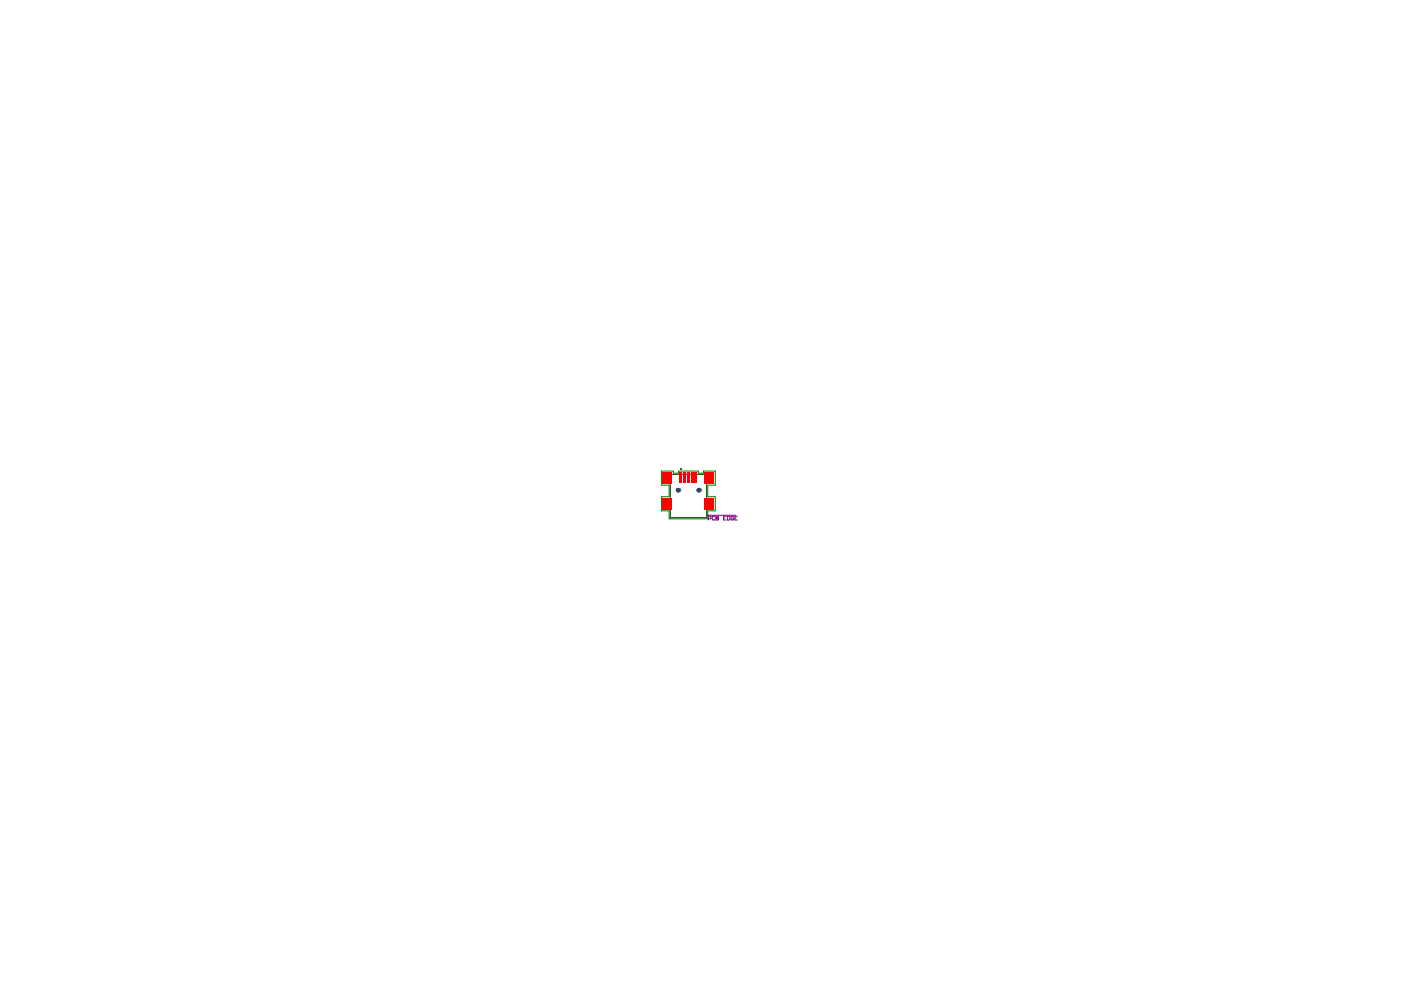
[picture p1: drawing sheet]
<svg xmlns="http://www.w3.org/2000/svg" width="297mm" height="210mm" viewBox="0 0 297 210" stroke-linecap="round" stroke-linejoin="round" font-family="sans-serif">
<path d="M140.3 99.9h2.5v.4h1.1v-.4h4.2v.4h1.1v-.4h2.5v3h-1.6v2.4h1.6v3h-1.6v1.7h-8.2v-1.7h-1.6v-3h1.6v-2.4h-1.6z" fill="none" stroke="#008000" stroke-width=".21"/>
<g fill="none" stroke="#800080" stroke-width=".21">
<path d="M142.1 100.6h7.7v9.2h-7.7zM149.8 109.2h6.2M150.2 110h.4l.1-.4-.5-.1v.8M151.5 109.6l-.1-.1-.4 .1 .1 .7 .4-.2M151.8 109.9h.1M151.8 109.5l.5 .1-.1 .7h-.4zM151.8 109.9h.4M153.4 109.9h.3M153.9 109.5h-.5v.8h.5M154.2 109.5l.5 .1-.1 .7h-.4zM155.5 109.6l-.1-.1-.4 .1 .1 .7 .4-.2v-.2h-.2M155.8 109.9h.3"/>
<path d="M156.3 109.5h-.5v.8h.5"/>
<circle cx="144.4" cy="99.4" r=".1"/>
</g>
<circle cx="143.8" cy="103.9" r=".47" fill="#808080"/>
<circle cx="143.8" cy="103.9" r=".47" fill="#1f4769"/>
<circle cx="148.2" cy="103.9" r=".47" fill="#808080"/>
<circle cx="148.2" cy="103.9" r=".47" fill="#1f4769"/>
<circle cx="143.8" cy="103.9" r=".47" fill="#808080"/>
<circle cx="143.8" cy="103.9" r=".47" fill="#1f4769"/>
<circle cx="148.2" cy="103.9" r=".47" fill="#808080"/>
<circle cx="148.2" cy="103.9" r=".47" fill="#1f4769"/>
<g fill="#f00">
<path d="M144.1 100.1h.5v2.3h-.5z" fill-rule="evenodd"/>
<path d="M144.9 100.1h.5v2.3h-.5z" fill-rule="evenodd"/>
<path d="M146.5 100.1h.5v2.3h-.5z" fill-rule="evenodd"/>
<path d="M147.3 100.1h.5v2.3h-.5z" fill-rule="evenodd"/>
<path d="M140.5 105.6h2v2.5h-2z" fill-rule="evenodd"/>
<path d="M140.5 100.1h2v2.5h-2z" fill-rule="evenodd"/>
<path d="M149.4 105.6h2v2.5h-2z" fill-rule="evenodd"/>
<path d="M145.7 100.1h.5v2.3h-.5z" fill-rule="evenodd"/>
<path d="M149.4 100.1h2v2.5h-2z" fill-rule="evenodd"/>
</g>
<g fill="none" stroke="#008000" stroke-width=".21">
<path d="M142.1 102.9v2.3M142.1 108.4v1.4h7.7v-1.4M142.8 100.6h1.1M148.1 100.6h1.1M149.8 102.9v2.3"/>
<circle cx="144.4" cy="99.4" r=".1"/>
</g>
</svg>
